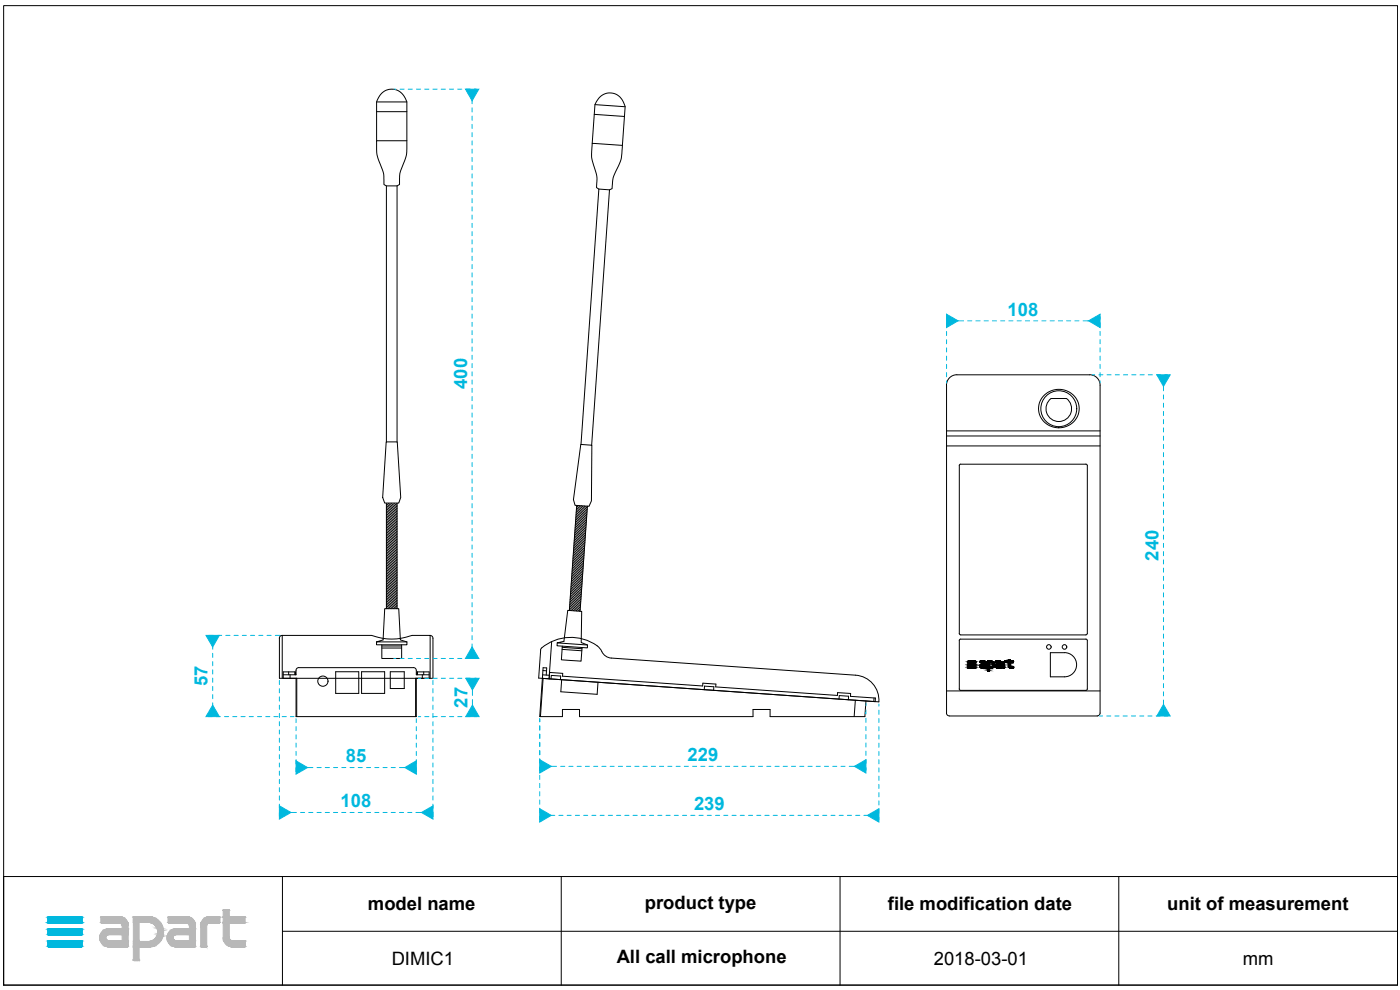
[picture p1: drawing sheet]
<svg xmlns="http://www.w3.org/2000/svg" width="420mm" height="297mm" viewBox="0 0 420 297" stroke-linecap="round" stroke-linejoin="round" font-family="sans-serif">
<defs><g id="words">
<g font-size="5.5" fill="#00b8de">
<text x="302.4" y="94.7">108</text>
<text x="140.2" y="116.7" transform="rotate(-90 140.2 116.7)">400</text>
<text x="347.7" y="168.2" transform="rotate(-90 347.7 168.2)">240</text>
<text x="62.3" y="205.9" transform="rotate(-90 62.3 205.9)">57</text>
<text x="140.3" y="212.3" transform="rotate(-90 140.3 212.3)">27</text>
<text x="103.8" y="228.7">85</text>
<text x="206.3" y="228.4">229</text>
<text x="102.2" y="242.2">108</text>
<text x="208.3" y="243.1">239</text>
</g>
<g font-size="5.5">
<text x="110.4" y="273.2">model name</text>
<text x="193.5" y="272.6">product type</text>
<text x="266.5" y="273.2">file modification date</text>
<text x="350.3" y="273.2">unit of measurement</text>
<text x="117.6" y="289.5">DIMIC1</text>
<text x="185.1" y="288.9">All call microphone</text>
<text x="280.2" y="289.5">2018-03-01</text>
<text x="373" y="289.5">mm</text>
</g>
</g></defs>
<!-- layer: draw -->
<g fill="none" stroke="#000" stroke-width=".3">
<path d="M113 33.5h9.1M113 30.6h9.1M178.3 34.3l9.1 .6M178.6 31.4l9 .6M113 42.2v-11.6a4.6 4.6 0 0 1 4.6-3.8 4.6 4.6 0 0 1 4.5 3.8v11.6a13.9 13.9 0 0 1-1 6.8l-1.1 3.2-.1 3.2-.7 .4v76.8M116 55.8h3.2M122.1 42.2l-9.1 .1a14 14 0 0 0 1.1 6.9l1 2.9 .1 2.1a1.14 1.14 0 0 0 .8 1.6v76.8M177.7 43l.9-11.6a4.6 4.6 0 0 1 4.8-3.5 4.6 4.6 0 0 1 4.2 4.1l-.8 11.6a14 14 0 0 1-1.5 6.8l-1.3 3-.3 3.2-.8 .4-5.3 76.6M179.7 56.7l3.2 .3M186.8 43.6l-9.1-.5a13.8 13.8 0 0 0 .6 7l.4 1.3a13.7 13.7 0 0 1 .4 4.9l.6 .4v.4l-5.3 76.3M313.1 118.9a6.1 6.1 0 0 1 7.4-1.5 6.1 6.1 0 0 1 3.1 6.9 6.1 6.1 0 0 1-7.2 3.9 6.1 6.1 0 0 1-4.6-6.8l.4-1.1zM315.5 119.6a3.8 3.8 0 0 0-.6 5.6 3.8 3.8 0 0 0 5.7 0 3.8 3.8 0 0 0-.5-5.6"/>
<path d="M315.5 119.6h4.6M115.9 132.6h3.3l1.1 16.6-.6 1.7h-4.2l-.7-1.7zM174.3 133.4l3.3 .2-.1 16.7-.7 1.6-4.2-.3-.5-1.7zM284.1 133.8h46.1M284.1 130.8h46.1M284.1 129.3h46.1M287.9 139.5l.4-.2h37.6l.4 .2v50.5l-.2 .4-37.8 .1-.4-.2zM116 151.1v31.5M116 159.6l3.2 1.9M116 159.1l3.2 1.9M116 158.6l3.2 1.9M116 158.1l3.2 1.9"/>
<path d="M116 157.6l3.2 1.9M116 157.1l3.2 1.9M116 156.7l3.2 1.8M116 156.2l3.2 1.8M116 155.7l3.2 1.8M116 155.2l3.2 1.8M116 154.7l3.2 1.8M116 154.2l3.2 1.8M116 153.7l3.2 1.9M116 153.2l3.2 1.9M116 152.7l3.2 1.9M116 152.2l3.2 1.9"/>
<path d="M116 151.7l3.2 1.9M116 151.2l3.2 1.9M116.5 151.1l2.7 1.5M117.3 151.1l1.9 1M118.2 151.1l1 .5M119.1 151.1h.1M119.2 151.1v31.5l-3.2-1.8M172.5 159.7l3.1 2.1M172.5 159.2l3.1 2.1M172.6 158.7l3.1 2.1M172.6 158.2l3.1 2.1M172.6 157.7l3.1 2.1"/>
<path d="M172.7 157.2l3.1 2.1M172.7 156.8l3.1 2M172.8 156.3l3 2M172.8 155.8l3.1 2M172.8 155.3l3.1 2.1M172.9 154.8l3 2.1M172.9 154.3l3.1 2.1M172.9 153.8l3.1 2.1M173 153.3l3 2.1M173 152.8l3.1 2.1M173 152.3l3.1 2.1M173.1 151.7l-2.2 31.5"/>
<path d="M173.1 151.8l3 2.1M173.6 151.7l2.6 1.7M174.5 151.8l1.7 1.1M175.3 151.8l.9 .6M176.2 151.9l.1 .1M176.3 151.9l-2.2 31.5-3.1-2.1M116 179.8l3.2 1.9M116 179.3l3.2 1.9M116 178.8l3.2 1.9M116 178.3l3.2 1.9M116 177.8l3.2 1.9M116 177.4l3.2 1.8"/>
<path d="M116 176.9l3.2 1.8M116 176.4l3.2 1.8M116 175.9l3.2 1.8M116 175.4l3.2 1.8M116 174.9l3.2 1.8M116 174.4l3.2 1.9M116 173.9l3.2 1.9M116 173.4l3.2 1.9M116 172.9l3.2 1.9M116 172.4l3.2 1.9M116 171.9l3.2 1.9M116 171.5l3.2 1.8"/>
<path d="M116 170.9l3.2 1.9M116 170.5l3.2 1.8M116 170l3.2 1.8M116 169.5l3.2 1.8M116 169l3.2 1.8M116 168.5l3.2 1.8M116 168l3.2 1.8M116 167.5l3.2 1.9M116 167l3.2 1.9M116 166.5l3.2 1.9M116 166l3.2 1.9M116 165.5l3.2 1.9"/>
<path d="M116 165l3.2 1.9M116 164.5l3.2 1.9M116 164l3.2 1.9M116 163.6l3.2 1.8M116 163.1l3.2 1.8M116 162.6l3.2 1.8M116 162.1l3.2 1.8M116 161.6l3.2 1.8M116 161.1l3.2 1.8M116 160.6l3.2 1.9M116 160.1l3.2 1.9M171.1 179.9l3.1 2"/>
<path d="M171.1 179.4l3.1 2M171.2 178.9l3.1 2.1M171.2 178.4l3.1 2.1M171.3 177.9l3 2.1M171.3 177.4l3.1 2.1M171.3 176.9l3.1 2.1M171.4 176.4l3 2.1M171.4 175.9l3 2.1M171.4 175.4l3.1 2.1M171.4 174.9l3.1 2.1M171.5 174.5l3.1 2M171.5 174l3.1 2"/>
<path d="M171.5 173.5l3.1 2M171.6 173l3.1 2M171.6 172.5l3.1 2.1M171.7 172l3 2.1M171.7 171.5l3.1 2.1M171.7 171l3.1 2.1M171.8 170.5l3 2.1M171.8 170l3.1 2.1M171.8 169.5l3.1 2.1M171.9 169l3 2.1M171.9 168.6l3.1 2M171.9 168.1l3.1 2"/>
<path d="M172 167.6l3 2.1M172 167.1l3.1 2.1M172 166.6l3.1 2.1M172.1 166.1l3 2.1M172.1 165.6l3.1 2.1M172.1 165.1l3.1 2.1M172.2 164.6l3.1 2.1M172.2 164.1l3.1 2.1M172.2 163.6l3.1 2.1M172.3 163.2l3.1 2M172.3 162.7l3.1 2M172.4 162.2l3 2"/>
<path d="M172.4 161.7l3.1 2M172.4 161.2l3.1 2.1M172.4 160.7l3.1 2.1M172.5 160.2l3 2.1M83.9 191.5v12h46v-12M84.7 190.6a.86 .86 0 0 0-.9 .9M84.7 190.6h26.8a17.4 17.4 0 0 0 12.2 0h5.4v12.9M84.7 190.6v12.9M113 192.6v.9h9.1v-.9l-1.9-.6-.5-9.4h-4.2l-.5 9.4-2 .6h9.1M114.6 193.5v4.1h5.9v-4.1M114.6 193.8h5.9M114.6 194.4h5.9"/>
<path d="M116 182.3l.6 .3M116 181.8l1.4 .8M116 181.3l2.3 1.3M116 180.3l3.2 1.9M129.1 190.6a.86 .86 0 0 1 .8 .9M162.2 195l.1-.2a13.1 13.1 0 0 1 17.8-.1 4 4 0 0 0 3.4 2.7l73.3 5.2a7.5 7.5 0 0 1 7 8M162.3 195.1l-.6 8.4 102.1 7.1M165.6 192.6l-.8 11.1M167.2 192.9v.9l9.1 .6v-.9l-1.9-.7 .2-9.4-4.2-.3-1.2 9.3-2 .5 9.1 .6M168.7 194.8l5.9 .5M168.7 194.2l6 .4M168.8 193.9l-.3 4.1 1.2 .1 4.7 .3 .3-4.1"/>
<path d="M170.9 182.8l.6 .4M170.9 182.3l1.4 1M171 181.8l2.2 1.5M171 180.8l3.1 2.1M171.1 180.4l3.1 2M287.9 192.2l.4-.4 37.6-.1 .4 .5M287.9 192.2v14.5l.2 .4h37.8l.4-.4v-14.5M290.5 199.2h1.9a.27 .27 0 0 1 .5 .2 .27 .27 0 0 1-.5 .2h-1.9zM290.5 198.4h1.9a.27 .27 0 0 1 .5 .2 .27 .27 0 0 1-.5 .2h-1.9zM294.1 198.4h1.1a.76 .76 0 0 1 .9 1l-.1 1a1.54 1.54 0 0 1-1.9-.5l.1-.4 .3-.3h1.1l-.1-.4h-1.3zM294.5 199.7l1.1-.1v.4h-1zM296.4 198.4h.1a1.32 1.32 0 0 1 1.5 .2 1.32 1.32 0 0 1 .3 1.5l-.6 .3-.9 .1v.9h-.4z"/>
<path d="M296.8 198.8h.1a.79 .79 0 0 1 1.2 .7 .79 .79 0 0 1-1.2 .6zM298.8 198.4a1.35 1.35 0 0 1 1.9 .7v1.3a1.62 1.62 0 0 1-1.9-.5l.3-.7h1.2l-.1-.4h-1.4zM299.2 199.7l1.1-.1v.4h-.7a.27 .27 0 0 1-.3 0 .27 .27 0 0 1-.1-.3zM301.3 198.5l1.1-.1v.3l-.9 .2v1.5h-.4v-1.5zM302.7 197.9h.4v.5h1.1v.4h-1.1v.9a.66 .66 0 0 0 1 .3l.1 .4h-.7a.93 .93 0 0 1-.8-1.3zM315.2 195.8h4.3a3.6 3.6 0 0 1 3.6 3.6 3.6 3.6 0 0 1-3.6 3.7h-4.3zM86.6 201.6v.9M87.1 202.5v1M88.6 202.5v-.9v.9M88.6 201.6h-3.6v1.9M88.9 203.5v11.5h36v-11.5M89.1 203.5v11.5"/>
<path d="M89.7 200.3a.86 .86 0 0 0-.9 .9l.1 1.3h-3.9M89.7 200.3h34.4a.86 .86 0 0 1 .8 .9v1.3h3.9M100.7 201.5h7v6.5h-7zM108.5 201.5h6.9v6.5h-6.9zM117.1 201.5h4.2v5.1h-4.2zM124.7 203.5v11.5M125.2 202.5v-.9v.9M125.2 201.6h3.6v1.9M126.7 202.5v1M127.2 201.6v.9M162.8 202.5l2.1 .1M163 201.2l1 .1"/>
<path d="M163 203.5l-.8 11.5M163.9 202.5l.2-2.1-1.1-.1-1 14.7h6.8v-2.1h5.1v2.1h52.1v-2.1h5.1v2.1h28.5l.3-4.7M164.8 203.7l.2-1.9 3.9 .2-.1 .9 42.1 2.9v-.8l4 .3-.1 .8 36.5 2.6 .1-.9 3.9 .3-.1 .8 7.5 .5v1.1M165.4 203.7l.1-1.1 2.8 .2-.1 1.1M168.6 203.9l-.3 3.7 10.9 .7 .3-3.6M211.4 206.9v-1l2.8 .2v1M251.8 209.8l.1-1.1 2.8 .2-.1 1.1M256.7 210.1l-.4 4.9M262.3 209.4l-.1 1.1M284 213.9a.86 .86 0 0 0 .9 .9h44.4a.9 .9 0 0 0 .9-.9M284.1 214l-.1-98.4a3.1 3.1 0 0 1 3.2-3.2l39.8 .1a3.1 3.1 0 0 1 3.2 3.1v98.4M284.1 207.3h46.1"/>
<path d="M290.5 200h1.9a.27 .27 0 0 1 .5 .2 .29 .29 0 0 1-.5 .3h-1.9z"/>
<circle cx="317.8" cy="122.6" r="5.4"/>
<circle cx="314.8" cy="194.1" r=".69"/>
<circle cx="319.5" cy="194.1" r=".69"/>
<circle cx="96.9" cy="204.4" r="1.53"/>
</g>
<g fill="#000" stroke="#000" stroke-width=".3">
<path d="M294.3 199.4h1.8zM296.5 198.4h1zM296.6 198.4h.9zM297.2 198.4h.2zM298.8 198.8h1.9zM301.8 198.8h.6zM301.9 198.8h.5zM297.5 200.1h.8z"/>
<path d="M290.5 198.4h2.3zM290.5 198.4h2.3z"/>
<path d="M290.5 199.2h2.3zM290.5 199.2h2.3z"/>
<path d="M290.5 198.4l2.4 .1zM290.5 198.4l2.4 .1z"/>
<path d="M290.5 198.8h2.3zM290.5 198.8h2.3z"/>
<path d="M290.5 199.2l2.4 .1zM290.5 199.2l2.4 .1z"/>
<path d="M290.5 199.6h2.3zM290.5 199.6h2.3z"/>
<path d="M290.4 198.5h2.5zM290.4 198.5h2.5z"/>
<path d="M290.4 198.5l2.5 .1zM290.4 198.5l2.5 .1z"/>
<path d="M290.4 198.6l2.5 .1zM290.4 198.6l2.5 .1z"/>
<path d="M290.4 198.7h2.5zM290.4 198.7h2.5z"/>
<path d="M290.4 198.7h2.5zM290.4 198.7l2.4 .1z"/>
<path d="M290.4 199.3h2.5zM290.4 199.3h2.5z"/>
<path d="M290.4 199.3l2.5 .1zM290.4 199.3l2.5 .1z"/>
<path d="M290.4 199.4l2.5 .1zM290.4 199.4l2.5 .1z"/>
<path d="M290.4 199.5l2.5 .1zM290.4 199.5l2.5 .1z"/>
<path d="M290.4 199.6h2.5zM290.4 199.6h2.4z"/>
<path d="M294.1 199.7h.4zM294.1 199.7h.4z"/>
<path d="M294.1 199.9h.4zM294.1 199.9h.4z"/>
<path d="M294.2 198.4h1.4zM294.2 198.4h1.4z"/>
<path d="M294.2 198.4h1.2zM294.2 198.4h1.2z"/>
<path d="M294.2 198.4h1.2zM294.2 198.4h1.2z"/>
<path d="M294.2 198.8h1.8zM294.2 198.8h1.8z"/>
<path d="M294.1 199.8l.4 .1zM294.1 199.8l.4 .1z"/>
<path d="M294.1 199.7h.4zM294.1 199.7l.4 .1z"/>
<path d="M294.1 199.9l.4 .1zM294.1 199.9l.4 .1z"/>
<path d="M294.1 199.7h.4zM294.1 199.7h.4z"/>
<path d="M294.1 200h.5zM294.1 200h.5z"/>
<path d="M294.1 199.6h.5zM294.1 199.6l.4 .1z"/>
<path d="M294.1 199.6h.6zM294.1 199.6h.5z"/>
<path d="M294.2 198.4h1.4zM294.2 198.4h1.4z"/>
<path d="M294.2 198.4h1.4zM294.2 198.4h1.4z"/>
<path d="M294.1 198.4h1.5zM294.1 198.4h1.5z"/>
<path d="M294.1 198.4h1.6zM294.1 198.4h1.6z"/>
<path d="M294.1 198.4l1.7 .1zM294.1 198.4l1.7 .1z"/>
<path d="M294.1 198.5h1.7zM294.1 198.5h1.7z"/>
<path d="M294.1 198.5l1.8 .1zM294.1 198.5l1.8 .1z"/>
<path d="M294.1 198.6h1.8zM294.1 198.6h1.8z"/>
<path d="M294.1 198.6l1.9 .1zM294.1 198.6l1.9 .1z"/>
<path d="M294.1 198.7l1.9 .1zM294.1 198.7l1.9 .1z"/>
<path d="M294.1 198.8h1.9zM294.1 198.8h1.9z"/>
<path d="M294.1 198.8h1.9zM294.1 198.8h1.9z"/>
<path d="M294.2 198.8h1.8zM294.2 198.8h1.8z"/>
<path d="M295.4 198.8h.6zM295.4 198.8h.6z"/>
<path d="M295.5 198.8h.5zM295.5 198.8h.5z"/>
<path d="M295.5 198.8l.5 .1zM295.5 198.8l.5 .1z"/>
<path d="M295.6 198.9h.4zM295.6 198.9h.4z"/>
<path d="M295.6 198.9l.5 .1zM295.6 198.9l.5 .1z"/>
<path d="M295.6 199h.5zM295.6 199h.5zM295.6 199h.5zM295.6 199h.5z"/>
<path d="M295.6 199h.5zM295.6 199h.5z"/>
<path d="M295.6 199h.5zM295.6 199h.5z"/>
<path d="M295.6 199l.5 .1zM295.6 199l.5 .1z"/>
<path d="M295.6 199.1h.5zM295.6 199.1h.5zM295.6 199.1h.5zM295.6 199.1h.5zM295.6 199.1h.5zM295.6 199.1h.5zM295.6 199.1h.5zM295.6 199.1h.5z"/>
<path d="M295.6 199.1l.5 .1zM295.6 199.1l.5 .1z"/>
<path d="M295.6 199.2h.5zM295.6 199.2h.5z"/>
<path d="M295.6 199.2h.5zM295.6 199.2h.5z"/>
<path d="M294.7 199.2h1.4zM294.7 199.2h1.4z"/>
<path d="M294.7 199.2h1.4zM294.5 199.2h1.6z"/>
<path d="M294.5 199.2h1.6zM294.5 199.2h1.6z"/>
<path d="M294.5 199.2l1.6 .1zM294.4 199.3h1.7z"/>
<path d="M294.4 199.3l1.7 .1zM294.3 199.4h1.8zM294.3 199.4h1.8z"/>
<path d="M294.3 199.4l1.8 .1zM294.3 199.4l1.8 .1z"/>
<path d="M294.2 199.5l1.9 .1zM294.2 199.5l1.9 .1z"/>
<path d="M294.1 199.6h2zM294.1 199.6h2z"/>
<path d="M295.6 199.6l.5 .1zM295.6 199.6l.5 .1z"/>
<path d="M295.6 199.7h.5zM295.6 199.7h.5z"/>
<path d="M295.6 199.7l.5 .1zM295.6 199.7l.5 .1z"/>
<path d="M295.6 199.8l.5 .1zM295.6 199.8l.5 .1z"/>
<path d="M295.6 199.9l.5 .1zM295.6 199.9l.5 .1zM295.6 200h.5zM295.6 200h.5z"/>
<path d="M295.6 200h.5zM295.6 200h.5z"/>
<path d="M296.4 198.4h1.3zM296.4 198.4h1.3z"/>
<path d="M296.4 198.8h.4zM296.4 198.8h.4z"/>
<path d="M296.4 198.8h.4zM296.4 198.8h.4z"/>
<path d="M296.4 198.8l.4 .1zM296.4 198.8l.4 .1z"/>
<path d="M296.4 198.9h.4zM296.4 198.9h.4z"/>
<path d="M296.4 198.9l.4 .2zM296.4 198.9l.4 .2z"/>
<path d="M296.4 199.1l.4 .1v-.1zM296.4 199.1l.4 .1h-.4z"/>
<path d="M296.4 199.2l.4 .2v-.2zM296.4 199.2l.4 .2h-.4z"/>
<path d="M296.4 199.4l.4 .3v-.3zM296.4 199.4l.4 .3h-.4z"/>
<path d="M296.4 199.7l.4 .1zM296.4 199.7l.4 .1z"/>
<path d="M296.4 199.8l.4 .1zM296.4 199.8l.4 .1z"/>
<path d="M296.4 199.9l.4 .1zM296.4 199.9l.4 .1z"/>
<path d="M297.2 198.4h.2zM297.1 198.4h.3z"/>
<path d="M297.1 198.4h.3zM296.8 198.4h.6z"/>
<path d="M296.8 198.4h.7zM296.6 198.4h.9zM296.5 198.4h1z"/>
<path d="M296.5 198.4h1zM296.5 198.4h1zM296.5 198.4h1z"/>
<path d="M296.5 198.4h1zM296.4 198.4h1.1z"/>
<path d="M296.4 198.4h1.1zM296.4 198.4h1.1z"/>
<path d="M296.4 198.4h1.2zM296.4 198.4h1.2z"/>
<path d="M296.4 198.4h1.3zM296.4 198.4h1.3z"/>
<path d="M296.4 198.4h1.3zM296.4 198.4h1.3z"/>
<path d="M296.4 198.4h1.4zM296.4 198.4h1.4zM296.4 198.4h1.4zM296.4 198.4h1.4z"/>
<path d="M296.4 198.4l1.5 .1zM296.4 198.4l1.5 .1zM296.4 198.5h1.5zM296.4 198.5h1.5z"/>
<path d="M296.4 198.5l1.7 .1zM296.4 198.5l1.7 .1zM296.4 198.6h1.7zM296.4 198.6h1.7z"/>
<path d="M296.4 198.6l1.8 .1zM296.4 198.6l1.8 .1z"/>
<path d="M296.4 198.7h1.8zM296.4 198.7h1.8z"/>
<path d="M296.4 198.7l1.9 .1zM296.4 198.7l1.9 .1z"/>
<path d="M297.4 198.8h.9zM297.4 198.8h.9z"/>
<path d="M297.6 198.8h.7zM297.6 198.8h.7z"/>
<path d="M297.7 198.8l.7 .1zM297.7 198.8l.7 .1z"/>
<path d="M297.8 198.9h.6zM297.8 198.9h.6z"/>
<path d="M297.9 199.9h.5zM297.8 200h.5z"/>
<path d="M297.9 198.9l.5 .1zM297.9 198.9l.5 .1z"/>
<path d="M297.9 199.9h.5zM297.9 199.9h.5z"/>
<path d="M298 199l.4 .1zM298 199l.4 .1z"/>
<path d="M298 199.1l.5 .1zM298 199.1l.5 .1z"/>
<path d="M298 199.7l.4 .1zM298 199.7l.4 .1z"/>
<path d="M298 199.8h.4zM298 199.8l.4 .1z"/>
<path d="M298 199.2l.5 .1zM298 199.2l.5 .1z"/>
<path d="M298.1 199.3l.4 .1zM298.1 199.3l.4 .1z"/>
<path d="M298.1 199.4l.4 .1zM298.1 199.4l.4 .1z"/>
<path d="M298.1 199.6h.4zM298.1 199.6h.4z"/>
<path d="M298.1 199.6h.4zM298.1 199.6l.3 .1z"/>
<path d="M298.1 199.5h.4zM298.1 199.5l.4 .1z"/>
<path d="M298.7 199.8h.5zM298.7 199.8h.5z"/>
<path d="M298.9 198.4h1.2zM298.9 198.4h1.2z"/>
<path d="M298.9 198.8h1.8zM298.9 198.8h1.8z"/>
<path d="M298.7 199.8h.5zM298.7 199.8h.5z"/>
<path d="M298.7 199.8l.5 .1zM298.7 199.8l.5 .1z"/>
<path d="M298.8 199.9h.4zM298.8 199.9h.4z"/>
<path d="M298.8 199.9l.4 .1zM298.8 199.9l.4 .1z"/>
<path d="M298.8 199.7h.4zM298.8 199.7l.4 .1z"/>
<path d="M298.8 200h.5zM298.8 200h.5z"/>
<path d="M298.8 199.6h.5zM298.8 199.6h.5z"/>
<path d="M298.8 199.6h.5zM298.8 199.6l.4 .1z"/>
<path d="M298.8 199.6h.5zM298.8 199.6h.6z"/>
<path d="M298.8 199.6h.5zM298.8 199.6h.5z"/>
<path d="M299.4 199.2h1.3zM299.4 199.2h1.3z"/>
<path d="M298.9 198.4h1.3zM298.8 198.4h1.4zM298.8 198.4h1.4zM298.8 198.4h1.4z"/>
<path d="M298.8 198.4h1.5zM298.8 198.4h1.5z"/>
<path d="M298.8 198.4h1.5zM298.8 198.4h1.5z"/>
<path d="M300.3 199.6h.4zM300.3 199.6h.4z"/>
<path d="M298.8 198.4h1.6zM298.8 198.4h1.6z"/>
<path d="M298.8 198.4l1.6 .1zM298.8 198.4l1.6 .1z"/>
<path d="M298.8 198.5h1.7zM298.8 198.5h1.7z"/>
<path d="M298.8 198.5h1.7zM298.8 198.5h1.7z"/>
<path d="M298.8 198.5l1.8 .1zM298.8 198.5l1.8 .1z"/>
<path d="M298.8 198.6l1.8 .1zM298.8 198.6l1.8 .1z"/>
<path d="M298.8 198.7h1.8zM298.8 198.7h1.8zM298.8 198.7h1.8zM298.8 198.7h1.8z"/>
<path d="M298.8 198.7l1.9 .1zM298.8 198.7l1.9 .1z"/>
<path d="M298.8 198.8h1.9zM298.8 198.8h1.9z"/>
<path d="M298.8 198.8h1.9zM298.8 198.8h1.9zM298.8 198.8h1.9z"/>
<path d="M300.1 198.8h.6zM300.1 198.8h.6z"/>
<path d="M300.1 198.8h.6zM300.1 198.8h.6z"/>
<path d="M300.2 198.8h.5zM300.2 198.8h.5z"/>
<path d="M300.2 198.8l.5 .1zM300.2 198.8l.5 .1z"/>
<path d="M300.3 198.9h.4zM300.3 198.9h.4z"/>
<path d="M300.3 198.9l.4 .1zM300.3 198.9l.4 .1z"/>
<path d="M300.3 199l.4 .1zM300.3 199l.4 .1z"/>
<path d="M300.3 199.1h.4zM300.3 199.1h.4z"/>
<path d="M300.3 199.1h.4zM300.3 199.1h.4z"/>
<path d="M300.3 199.1l.4 .1zM300.3 199.1l.4 .1z"/>
<path d="M300.3 199.2h.4zM300.3 199.2h.4z"/>
<path d="M299.4 199.2h1.3zM299.3 199.2h1.4z"/>
<path d="M299.3 199.2h1.4zM299.2 199.2h1.5z"/>
<path d="M299.2 199.2h1.5zM299.1 199.2h1.6zM299.1 199.2h1.6zM299.1 199.2h1.6z"/>
<path d="M299.1 199.2l1.6 .1zM299 199.3h1.7z"/>
<path d="M299 199.3l1.7 .1zM298.9 199.4h1.8z"/>
<path d="M298.9 199.4l1.8 .1zM298.9 199.4l1.8 .1zM298.8 199.5h1.9zM298.8 199.5h1.9z"/>
<path d="M298.8 199.5l1.9 .1zM298.8 199.5l1.9 .1z"/>
<path d="M300.3 199.6h.4zM300.3 199.6h.4z"/>
<path d="M300.3 199.6l.4 .1zM300.3 199.6l.4 .1z"/>
<path d="M300.3 199.7l.4 .2v-.2zM300.3 199.7l.4 .2h-.4z"/>
<path d="M300.3 199.9l.4 .1zM300.3 199.9l.4 .1z"/>
<path d="M301.1 198.9h.4zM301.1 198.9h.4z"/>
<path d="M301.1 198.9l.4 .1zM301.1 198.9l.4 .1z"/>
<path d="M301.1 199h.4zM301.1 199h.4z"/>
<path d="M301.1 199h.4zM301.1 199h.4z"/>
<path d="M301.1 199l.4 .1zM301.1 199l.4 .1z"/>
<path d="M301.1 199.1h.4zM301.1 199.1h.4z"/>
<path d="M301.1 199.1l.4 .1zM301.1 199.1l.4 .1z"/>
<path d="M301.1 199.2h.4zM301.1 199.2h.4z"/>
<path d="M301.1 199.2l.4 .1zM301.1 199.2l.4 .1z"/>
<path d="M301.1 199.3l.4 .2v-.2zM301.1 199.3l.4 .2h-.4z"/>
<path d="M301.1 199.5h.4zM301.1 199.5h.4z"/>
<path d="M301.1 199.5l.4 .3v-.3zM301.1 199.5l.4 .3h-.4z"/>
<path d="M301.1 199.8h.4zM301.1 199.8h.4z"/>
<path d="M301.1 199.8l.4 .2v-.2zM301.1 199.8l.4 .2h-.4z"/>
<path d="M301.1 198.9h.4zM301.1 198.9h.4z"/>
<path d="M301.1 198.8h.4zM301.1 198.8l.4 .1z"/>
<path d="M301.1 198.8h.5zM301.1 198.8h.4z"/>
<path d="M301.1 198.8h.6zM301.1 198.8h.7z"/>
<path d="M301.1 198.8h.6zM301.1 198.8h.5z"/>
<path d="M301.8 198.8h.6zM301.8 198.8h.6zM301.8 198.8h.6zM301.8 198.8h.6z"/>
<path d="M301.7 198.4h.7zM301.6 198.4h.8zM301.6 198.4h.8zM301.6 198.4h.8z"/>
<path d="M301.8 198.8h.6zM301.8 198.8h.6zM301.8 198.8h.6z"/>
<path d="M301.9 198.8h.5zM301.9 198.8h.5zM301.9 198.8h.5z"/>
<path d="M302 198.8h.4zM302 198.8h.4z"/>
<path d="M302 198.8h.4zM302 198.8h.4z"/>
<path d="M301.6 198.4h.8zM301.5 198.4h.9z"/>
<path d="M301.5 198.4h.9zM301.5 198.4h.9z"/>
<path d="M301.5 198.4h.9zM301.4 198.4h1z"/>
<path d="M301.4 198.4h1zM301.4 198.4h1z"/>
<path d="M301.4 198.4l1 .1zM301.4 198.5h1z"/>
<path d="M301.4 198.5h1zM301.3 198.5h1.1z"/>
<path d="M301.3 198.5l1.1 .1zM301.3 198.5l1.1 .1z"/>
<path d="M301.2 198.6l1.2 .1zM301.2 198.6l1.2 .1zM301.2 198.7h1.2zM301.2 198.7h1.2z"/>
<path d="M301.2 198.7h1.2zM301.1 198.7h1.3z"/>
<path d="M301.1 198.7h1.3zM301.1 198.7h1.3zM301.1 198.7h1.3zM301.1 198.7h1.3z"/>
<path d="M301.1 198.7h1.3zM301.1 198.7l1.3 .1z"/>
<path d="M302.7 198.4h.4zM302.7 198.4h.4z"/>
<path d="M302.7 198.4h1.4zM302.7 198.4h1.4z"/>
<path d="M302.7 198.4h1.5zM302.7 198.4h1.5z"/>
<path d="M302.7 197.9h.3zM302.7 197.9h.3zM302.7 197.9h.3zM302.7 197.9h.3zM302.7 197.9h.3zM302.7 197.9h.3z"/>
<path d="M302.7 197.9h.4zM302.7 197.9h.4zM302.7 197.9h.4zM302.7 197.9h.4z"/>
<path d="M302.7 197.9h.4zM302.7 197.9h.4z"/>
<path d="M302.7 197.9h.4zM302.7 197.9h.4zM302.7 197.9h.4zM302.7 197.9h.4zM302.7 197.9h.4zM302.7 197.9h.4zM302.7 197.9h.4zM302.7 197.9h.4z"/>
<path d="M302.7 197.9l.4 .1zM302.7 197.9l.4 .1z"/>
<path d="M302.7 198h.4zM302.7 198h.4z"/>
<path d="M302.7 198l.4 .1zM302.7 198l.4 .1z"/>
<path d="M302.7 198.1l.4 .2v-.2zM302.7 198.1l.4 .2h-.4z"/>
<path d="M302.7 198.3h.4zM302.7 198.3h.4z"/>
<path d="M302.7 198.3l.4 .1zM302.7 198.3l.4 .1z"/>
<path d="M302.7 198.4h.4zM302.7 198.4h.4z"/>
<path d="M302.7 198.8h.4zM302.7 198.8h.4z"/>
<path d="M302.7 198.8l.4 .1zM302.7 198.8l.4 .1z"/>
<path d="M302.7 198.9l.4 .1zM302.7 198.9l.4 .1z"/>
<path d="M302.7 199l.4 .1zM302.7 199l.4 .1z"/>
<path d="M302.7 199.1l.4 .2v-.2zM302.7 199.1l.4 .2h-.4z"/>
<path d="M302.7 199.3h.4zM302.7 199.3h.4z"/>
<path d="M302.7 199.3l.4 .3v-.3zM302.7 199.3l.4 .3h-.4zM302.7 199.6h.4zM302.7 199.6h.4z"/>
<path d="M302.7 199.6l.4 .1zM302.7 199.6l.4 .1z"/>
<path d="M302.7 199.7h.4zM302.7 199.7h.4z"/>
<path d="M302.7 199.7l.4 .1zM302.7 199.7l.4 .1z"/>
<path d="M302.7 199.8h.4zM302.7 199.8h.4z"/>
<path d="M302.7 199.8h.4zM302.7 199.8h.4z"/>
<path d="M302.7 199.8h.4zM302.7 199.8h.4z"/>
<path d="M302.7 199.8l.4 .1zM302.7 199.8l.4 .1z"/>
<path d="M302.7 199.9h.4zM302.7 199.9h.4z"/>
<path d="M302.7 199.9l.4 .1zM302.7 199.9l.4 .1z"/>
<path d="M302.7 200h.5zM302.7 200h.5z"/>
<path d="M302.7 198.8h1.4zM302.7 198.8h1.4zM302.7 198.8h1.4zM302.7 198.8h1.4z"/>
<path d="M302.7 198.4h1.4zM302.7 198.4h1.4zM302.7 198.4h1.4zM302.7 198.4h1.4z"/>
<path d="M302.7 198.4h1.5zM302.7 198.4h1.5z"/>
<path d="M302.7 198.8h1.4zM302.7 198.8h1.5z"/>
<path d="M302.7 198.4h1.5zM302.7 198.4h1.5z"/>
<path d="M302.7 198.4h1.5zM302.7 198.4h1.5z"/>
<path d="M302.7 198.4l1.5 .1zM302.7 198.4l1.5 .1z"/>
<path d="M302.7 198.5l1.5 .1zM302.7 198.5l1.5 .1z"/>
<path d="M302.7 198.6l1.5 .1zM302.7 198.6l1.5 .1z"/>
<path d="M302.7 198.7l1.5 .1zM302.7 198.7l1.5 .1z"/>
<path d="M302.7 198.8h1.5zM302.7 198.8h1.5z"/>
<path d="M290.5 200h2.3zM290.5 200h2.3z"/>
<path d="M290.5 200l2.4 .1zM290.5 200l2.4 .1z"/>
<path d="M290.5 200.4h2.3zM290.5 200.4l2.3 .1z"/>
<path d="M290.4 200.1l2.5 .1zM290.4 200.1l2.5 .1z"/>
<path d="M290.4 200.2h2.5zM290.4 200.2h2.5z"/>
<path d="M290.4 200.2l2.5 .1zM290.4 200.2l2.5 .1z"/>
<path d="M290.4 200.3l2.5 .1zM290.4 200.3l2.5 .1z"/>
<path d="M290.4 200.4h2.5zM290.4 200.4h2.4z"/>
<path d="M294.1 200h2zM294.1 200h2z"/>
<path d="M294.7 200.4h1.3zM294.7 200.4h1.3z"/>
<path d="M294.1 200h.6zM294.1 200h.6z"/>
<path d="M294.7 200.4h1.3zM294.7 200.4h1.3z"/>
<path d="M294.7 200.4h1.3zM294.7 200.4h1.3z"/>
<path d="M294.1 200l2 .2zM294.1 200l2 .2z"/>
<path d="M294.2 200.2h1.9zM294.2 200.2h1.9z"/>
<path d="M294.2 200.2l1.9 .1zM294.2 200.2l1.9 .1z"/>
<path d="M294.3 200.3h1.8zM294.3 200.3h1.8z"/>
<path d="M294.3 200.3l1.8 .1zM294.3 200.3l1.8 .1z"/>
<path d="M294.4 200.4h1.7zM294.4 200.4h1.7z"/>
<path d="M294.4 200.4h1.7zM294.4 200.4h1.7zM294.5 200.4h1.6zM294.5 200.4h1.6z"/>
<path d="M294.5 200.4h1.6zM294.5 200.4h1.6z"/>
<path d="M294.5 200.4h1.6zM294.5 200.4h1.6z"/>
<path d="M294.5 200.4h1.6zM294.5 200.4h1.5zM294.7 200.4h1.3zM294.7 200.4h1.3z"/>
<path d="M296.4 201.4h.4zM296.4 201.4h.4z"/>
<path d="M296.4 201.4h.4zM296.4 201.4h.4z"/>
<path d="M296.4 200l.4 .1zM296.4 200l.4 .1z"/>
<path d="M296.4 200.1h.4zM296.4 200.1h.4z"/>
<path d="M296.4 200.5h.4zM296.4 200.5h.4zM296.4 200.5h.4zM296.4 200.5h.5z"/>
<path d="M296.4 200.5l.4 .1zM296.4 200.5l.4 .1zM296.4 200.6h.4zM296.4 200.6h.4z"/>
<path d="M296.4 200.6h.4zM296.4 200.6h.4z"/>
<path d="M296.4 200.6l.4 .3v-.3zM296.4 200.6l.4 .3h-.4z"/>
<path d="M296.4 200.9h.4zM296.4 200.9h.4z"/>
<path d="M296.4 200.9l.4 .2zM296.4 200.9l.4 .2z"/>
<path d="M296.4 201.1h.4zM296.4 201.1h.4z"/>
<path d="M296.4 201.1l.4 .1zM296.4 201.1l.4 .1z"/>
<path d="M296.4 201.2l.4 .1zM296.4 201.2l.4 .1z"/>
<path d="M296.4 201.3h.4zM296.4 201.3h.4zM296.4 201.3h.4zM296.4 201.3h.4z"/>
<path d="M296.4 201.3l.4 .1zM296.4 201.3l.4 .1z"/>
<path d="M296.4 201.4h.4zM296.4 201.4h.4zM296.4 201.4h.4zM296.4 201.4h.4zM296.4 201.4h.4zM296.4 201.4h.4z"/>
<path d="M296.4 201.4h.4zM296.4 201.4h.4zM296.4 201.4h.4zM296.4 201.4h.4z"/>
<path d="M296.4 200.5h.5zM296.4 200.5h.6z"/>
<path d="M296.4 200.5h.6zM296.4 200.5h.8z"/>
<path d="M296.4 200.5h.8zM296.4 200.5h1z"/>
<path d="M296.4 200.5h1zM296.4 200.5h1z"/>
<path d="M296.4 200.5h1zM296.4 200.5h1z"/>
<path d="M296.4 200.5h1zM296.4 200.5h1zM296.4 200.5h1zM296.4 200.5h1.1z"/>
<path d="M296.4 200.5h1.1zM296.4 200.5h1.2z"/>
<path d="M296.4 200.4h1.3zM296.4 200.4l1.2 .1z"/>
<path d="M296.4 200.4h1.5zM296.4 200.4h1.3z"/>
<path d="M296.4 200.3h1.6zM296.4 200.3l1.5 .1z"/>
<path d="M296.4 200.2h1.8zM296.4 200.2l1.6 .1z"/>
<path d="M296.4 200.1h1.8zM296.4 200.1l1.8 .1z"/>
<path d="M297.5 200.1h.8zM297.5 200.1h.8zM297.4 200.1h.9z"/>
<path d="M296.4 200.1h1.9zM296.4 200.1h1.8z"/>
<path d="M297.6 200.1h.7zM297.5 200.1h.8z"/>
<path d="M297.8 200h.5zM297.6 200.1h.7z"/>
<path d="M298.8 200h.6zM298.8 200h.6z"/>
<path d="M299.4 200.4h1.3zM299.4 200.4h1.3z"/>
<path d="M300.3 200h.4zM300.3 200h.4z"/>
<path d="M299.3 200.4h1.4zM299.3 200.4h1.4z"/>
<path d="M298.8 200h1.9zM298.8 200h1.9z"/>
<path d="M298.8 200l1.9 .1zM298.8 200l1.9 .1z"/>
<path d="M298.8 200.1l1.9 .1zM298.8 200.1l1.9 .1z"/>
<path d="M298.8 200.2h1.9zM298.8 200.2h1.9z"/>
<path d="M298.9 200.2l1.8 .1zM298.9 200.2l1.8 .1z"/>
<path d="M298.9 200.3h1.8zM298.9 200.3h1.8z"/>
<path d="M299 200.3l1.7 .1zM299 200.3l1.7 .1z"/>
<path d="M299 200.4h1.7zM299 200.4h1.7z"/>
<path d="M299.1 200.4h1.6zM299.1 200.4h1.6z"/>
<path d="M299.1 200.4h1.6zM299.1 200.4h1.6z"/>
<path d="M299.2 200.4h1.5zM299.2 200.4h1.5z"/>
<path d="M299.2 200.4h1.5zM299.2 200.4h1.5z"/>
<path d="M299.3 200.4h1.4zM299.3 200.4h1.4z"/>
<path d="M301.1 200.4h.4zM301.1 200.4h.4z"/>
<path d="M301.1 200.4h.4zM301.1 200.4h.4z"/>
<path d="M301.1 200.4h.3zM301.1 200.4h.3z"/>
<path d="M301.1 200.4h.3zM301.1 200.4h.3zM301.1 200.4h.3zM301.1 200.4h.3z"/>
<path d="M301.1 200l.4 .1zM301.1 200l.4 .1z"/>
<path d="M301.1 200.1l.4 .1zM301.1 200.1l.4 .1z"/>
<path d="M301.1 200.2l.4 .1zM301.1 200.2l.4 .1z"/>
<path d="M301.1 200.3h.4zM301.1 200.3h.4z"/>
<path d="M301.1 200.3l.4 .1zM301.1 200.3l.4 .1z"/>
<path d="M301.1 200.4h.4zM301.1 200.4h.4z"/>
<path d="M301.1 200.4h.4zM301.1 200.4h.4zM301.1 200.4h.4zM301.1 200.4h.4z"/>
<path d="M301.1 200.4h.4zM301.1 200.4h.4z"/>
<path d="M301.1 200.4h.4zM301.1 200.4h.3z"/>
<path d="M302.7 200h.6zM302.7 200h.6z"/>
<path d="M303.3 200.4h.8zM303.3 200.4h.8zM303.3 200.4h.8zM303.3 200.4h.8z"/>
<path d="M302.7 200h1.4zM302.7 200h1.4zM302.7 200h1.4zM302.7 200h1.4z"/>
<path d="M302.7 200h1.5zM302.7 200h1.5z"/>
<path d="M303.2 200.4h.9zM303.2 200.4h.9z"/>
<path d="M302.7 200l1.5 .1zM302.7 200l1.5 .1zM302.7 200.1h1.5zM302.7 200.1h1.5z"/>
<path d="M303.2 200.4h1zM303.2 200.4h.9z"/>
<path d="M302.7 200.1h1.5zM302.7 200.1h1.5z"/>
<path d="M302.7 200.1l1.5 .1zM302.7 200.1l1.5 .1z"/>
<path d="M302.7 200.2h1.5zM302.7 200.2h1.5z"/>
<path d="M302.8 200.2l1.4 .1zM302.8 200.2l1.4 .1z"/>
<path d="M302.8 200.3h1.4zM302.8 200.3h1.4z"/>
<path d="M302.9 200.3l1.3 .1zM302.9 200.3l1.3 .1z"/>
<path d="M303 200.4h1.2zM303 200.4h1.2z"/>
<path d="M303 200.4h1.2zM303 200.4h1.2z"/>
<path d="M303.1 200.4h1.1zM303.1 200.4h1.1z"/>
<path d="M303.1 200.4h1.1zM303.1 200.4h1.1z"/>
</g>
<!-- layer: 0 -->
<path d="M1.1 1.7h418.3v293.9h-418.3zM1.1 263h418.3v32.6h-418.3zM84.8 279.4h334.6M84.8 263v32.6M168.4 263v32.6M252.1 263v32.6M335.8 263v32.6" fill="none" stroke="#000" stroke-width=".3"/>
<g fill="#00b8de" stroke="#00b8de" stroke-width=".3">
<path d="M61.8 190.6h4l-2 3.5z"/>
<path d="M63.8 211.6l2 3.4h-4z"/>
<path d="M83.9 241.8l3.4 2-3.4 2z"/>
<path d="M126.5 243.8l3.4-2v4z"/>
<path d="M162 242.7l3.5 1.9-3.5 2.1z"/>
<path d="M260.3 244.6l3.5-1.9v4z"/>
<path d="M141.7 194.1l2 3.5h-4z"/>
<path d="M139.7 26.8h4l-2 3.4z"/>
<path d="M284.1 94.3l3.4 2-3.4 2z"/>
<path d="M326.7 96.3l3.5-2v4z"/>
<path d="M347.2 112.5h4l-2 3.4z"/>
<path d="M349.2 211.3l2 3.5h-4z"/>
<path d="M88.9 228.3l3.4 2-3.4 2z"/>
<path d="M121.5 230.3l3.4-2v4z"/>
<path d="M162 227.9l3.5 2-3.5 2z"/>
<path d="M256.4 229.9l3.5-2v4z"/>
<path d="M139.8 203.5h4l-2 3.5z"/>
<path d="M141.8 211.6l2 3.4h-4z"/>
<path d="M14.7 275.1h9.7zM14.6 275.1h9.8z"/>
<path d="M14.6 275.1h9.9zM14.6 275.1h9.9z"/>
<path d="M14.6 275.1h9.9zM14.5 275.1h10z"/>
<path d="M14.5 275.1h10.1zM14.4 275.1h10.2z"/>
<path d="M14.4 275.1l10.2 .1zM14.4 275.1l10.2 .1z"/>
<path d="M14.4 275.2l10.3 .1zM14.4 275.2l10.3 .1z"/>
<path d="M14.3 275.3h10.4zM14.3 275.3h10.4z"/>
<path d="M14.3 275.3l10.4 .1zM14.3 275.3l10.4 .1z"/>
<path d="M14.3 275.4l10.4 .1zM14.3 275.4l10.4 .1z"/>
<path d="M14.3 275.5l10.4 1.1v-1.1zM14.3 275.5l10.4 1.1h-10.4z"/>
<path d="M14.3 276.6h10.4zM14.3 276.6h10.4z"/>
<path d="M14.3 276.6h10.4zM14.3 276.6l10.4 .1z"/>
<path d="M14.3 276.7h10.4zM14.3 276.7l10.4 .1z"/>
<path d="M14.3 276.8h10.4zM14.3 276.8l10.3 .1z"/>
<path d="M14.4 276.9h10.2zM14.4 276.9h10.2z"/>
<path d="M14.4 276.9h10.2zM14.4 276.9h10.1z"/>
<path d="M14.5 276.9h10zM14.5 276.9l10 .1z"/>
<path d="M14.6 277h9.9zM14.6 277h9.8z"/>
<path d="M14.6 277h9.8zM14.6 277h9.7z"/>
<path d="M14.7 278.6h9.7zM14.6 278.6h9.8z"/>
<path d="M14.6 278.6l9.9 .1zM14.6 278.7h9.9z"/>
<path d="M14.6 278.7h9.9zM14.5 278.7h10z"/>
<path d="M14.5 278.7h10.1zM14.4 278.7h10.2z"/>
<path d="M14.4 278.7l10.2 .1zM14.4 278.7l10.2 .1z"/>
<path d="M14.4 278.8h10.3zM14.4 278.8h10.3z"/>
<path d="M14.3 278.8l10.4 .1zM14.3 278.8l10.4 .1z"/>
<path d="M14.3 278.9l10.4 .1zM14.3 278.9l10.4 .1z"/>
<path d="M14.3 279l10.4 .1zM14.3 279l10.4 .1z"/>
<path d="M14.3 279.1l10.4 1.1v-1.1zM14.3 279.1l10.4 1.1h-10.4z"/>
<path d="M14.3 280.2h10.4zM14.3 280.2h10.4z"/>
<path d="M14.3 280.2h10.4zM14.3 280.2l10.4 .1z"/>
<path d="M14.3 280.3h10.4zM14.3 280.3l10.4 .1z"/>
<path d="M14.3 280.4h10.4zM14.3 280.4h10.3z"/>
<path d="M14.4 280.4h10.2zM14.4 280.4l10.2 .1z"/>
<path d="M14.4 280.5h10.2zM14.4 280.5h10.1z"/>
<path d="M14.5 280.5h10zM14.5 280.5l10 .1z"/>
<path d="M14.6 280.6h9.9zM14.6 280.6h9.8z"/>
<path d="M14.6 280.6h9.8zM14.6 280.6h9.7z"/>
<path d="M14.7 282.2h9.7zM14.6 282.2h9.8z"/>
<path d="M14.6 282.2h9.9zM14.6 282.2h9.9z"/>
<path d="M14.6 282.2l9.9 .1zM14.5 282.3h10z"/>
<path d="M14.5 282.3h10.1zM14.4 282.3h10.2z"/>
<path d="M14.4 282.3h10.2zM14.4 282.3h10.2z"/>
<path d="M14.4 282.3l10.3 .1zM14.4 282.3l10.3 .1z"/>
<path d="M14.3 282.4l10.4 .1zM14.3 282.4l10.4 .1z"/>
<path d="M14.3 282.5h10.4zM14.3 282.5h10.4z"/>
<path d="M14.3 282.5l10.4 .1zM14.3 282.5l10.4 .1z"/>
<path d="M14.3 282.6l10.4 1.1v-1.1zM14.3 282.6l10.4 1.1h-10.4z"/>
<path d="M14.3 283.7l10.4 .1zM14.3 283.7l10.4 .1z"/>
<path d="M14.3 283.8h10.4zM14.3 283.8l10.4 .1z"/>
<path d="M14.3 283.9h10.4zM14.3 283.9h10.4z"/>
<path d="M14.3 283.9h10.4zM14.3 283.9l10.3 .1z"/>
<path d="M14.4 284h10.2zM14.4 284h10.2z"/>
<path d="M14.4 284h10.2zM14.4 284l10.1 .1z"/>
<path d="M14.5 284.1h10zM14.5 284.1h10z"/>
<path d="M14.6 284.1h9.9zM14.6 284.1h9.8z"/>
<path d="M14.6 284.1h9.8zM14.6 284.1h9.7z"/>
</g>
<g fill="#b8b8b8" stroke="#b8b8b8" stroke-width=".3">
<path d="M67 273.1h1.8z"/>
<path d="M67.2 273h1.5zM67.1 273h1.6zM67.1 273h1.6zM67.1 273h1.6z"/>
<path d="M67.1 273h1.6zM67.1 273h1.6z"/>
<path d="M67.1 273h1.6zM67.1 273h1.6z"/>
<path d="M67.1 273h1.6zM67.1 273h1.6z"/>
<path d="M67.1 273h1.6zM67.1 273h1.6z"/>
<path d="M67.1 273l1.7 .1zM67.1 273l1.7 .1zM67 273.1h1.8zM67 273.1h1.8z"/>
<path d="M67 273.1h1.8zM67 273.1h1.8z"/>
<path d="M67 273.1h1.8zM67 273.1h1.8zM67 273.1h1.8z"/>
<path d="M67 273.1h1.8zM67 273.1h1.8zM67 273.1h1.8zM67 273.1h1.8z"/>
<path d="M67 273.1l1.8 .1zM67 273.1l1.8 .1zM67 273.2h1.8zM67 273.2h1.8z"/>
<path d="M67 273.2h1.8zM67 273.2h1.8z"/>
<path d="M40.2 275h4.5zM40.2 275h4.5z"/>
<path d="M40.2 275h4.6zM40.1 275h4.7z"/>
<path d="M40.1 275h4.8zM40.1 275h4.8z"/>
<path d="M40.1 275h5zM40.1 275h5z"/>
<path d="M62.8 275.1h3zM62.8 275.1h3z"/>
<path d="M50.7 275.1h5.4zM50.6 275.1h5.5z"/>
<path d="M30.5 275.1h5.5zM30.4 275.1h5.6z"/>
<path d="M67 273.2l1.8 1.9v-1.9zM67 273.2l1.8 1.9h-1.8z"/>
<path d="M67 275.1h6.4zM67 275.1h6.4z"/>
<path d="M62.8 275.1h3zM62.7 275.1h3.1z"/>
<path d="M50.6 275.1h5.6zM50.6 275.1h5.6z"/>
<path d="M30.4 275.1h5.6zM30.4 275.1h5.6z"/>
<path d="M67 275.1h6.5zM67 275.1h6.5z"/>
<path d="M40.1 275l5.1 .1zM40.1 275l5.1 .1z"/>
<path d="M62.7 275.1h3.2zM62.6 275.1h3.3z"/>
<path d="M50.6 275.1h5.7zM50.6 275.1h5.7z"/>
<path d="M30.4 275.1h5.7zM30.4 275.1h5.7z"/>
<path d="M40.1 275.1h5.2zM40.1 275.1h5.2z"/>
<path d="M67 275.1h6.5zM67 275.1h6.5z"/>
<path d="M62.6 275.1h3.3zM62.5 275.1h3.4z"/>
<path d="M50.6 275.1h5.8zM50.5 275.1h5.9z"/>
<path d="M30.4 275.1h5.9zM30.4 275.1h5.9z"/>
<path d="M40.1 275.1h5.3zM40.1 275.1h5.3z"/>
<path d="M67 275.1h6.5zM67 275.1h6.5z"/>
<path d="M62.5 275.1h3.4zM62.3 275.1h3.6z"/>
<path d="M50.5 275.1h6.1zM50.5 275.1h6.1z"/>
<path d="M30.4 275.1h6zM30.4 275.1h6z"/>
<path d="M62.3 275.1h3.6zM62.3 275.1h3.6z"/>
<path d="M50.5 275.1h6.1zM50.5 275.1h6.1z"/>
<path d="M30.3 275.1h6.1zM30.3 275.1h6.1z"/>
<path d="M40 275.1h5.5zM40 275.1h5.5z"/>
<path d="M67 275.1h6.5zM67 275.1h6.5z"/>
<path d="M62.3 275.1h3.6zM62.2 275.1h3.7z"/>
<path d="M50.5 275.1h6.2zM50.5 275.1h6.2z"/>
<path d="M30.3 275.1h6.2zM30.3 275.1h6.2z"/>
<path d="M40 275.1h5.6zM40 275.1h5.6z"/>
<path d="M67 275.1l6.5 .1zM67 275.1l6.5 .1z"/>
<path d="M62.2 275.1l3.7 .1zM62.1 275.2h3.8z"/>
<path d="M50.5 275.1l6.3 .1zM50.5 275.1l6.3 .1z"/>
<path d="M30.3 275.1l6.3 .1zM30.3 275.1l6.3 .1z"/>
<path d="M40 275.1l5.7 .1zM40 275.1l5.7 .1z"/>
<path d="M67 275.2h6.6zM67 275.2h6.6z"/>
<path d="M62.1 275.2h3.9zM62.1 275.2h3.9z"/>
<path d="M50.5 275.2h6.4zM50.5 275.2h6.4z"/>
<path d="M30.3 275.2h6.4zM30.3 275.2h6.4z"/>
<path d="M40 275.2h5.9zM40 275.2h5.9z"/>
<path d="M62.1 275.2h3.9zM61.9 275.2h4.1z"/>
<path d="M50.5 275.2h6.5zM50.5 275.2h6.5z"/>
<path d="M30.3 275.2h6.5zM30.3 275.2h6.5z"/>
<path d="M67 275.2h6.6zM67 275.2h6.6z"/>
<path d="M61.9 275.2h4.1zM61.9 275.2h4.1z"/>
<path d="M50.5 275.2h6.5zM50.5 275.2h6.5z"/>
<path d="M30.3 275.2h6.5zM30.3 275.2h6.5z"/>
<path d="M61.9 275.2l4.1 .2v-.2zM61.5 275.4l.4-.2 4.1 .2z"/>
<path d="M50.5 275.2l6.9 .2-.4-.2zM50.5 275.2l6.9 .2h-6.9z"/>
<path d="M30.3 275.2l6.9 .2-.4-.2zM30.3 275.2l6.9 .2h-6.9z"/>
<path d="M40 275.2l6.5 .2-.6-.2zM40 275.2l6.5 .2h-6.5z"/>
<path d="M61.5 275.4l4.5 .3v-.3zM61.2 275.7l.3-.3 4.5 .3z"/>
<path d="M50.5 275.4l7.2 .3-.3-.3zM50.5 275.4l7.2 .3h-7.2z"/>
<path d="M30.3 275.4l7.2 .3-.3-.3zM30.3 275.4l7.2 .3h-7.2z"/>
<path d="M40 275.4l7 .3-.5-.3zM40 275.4l7 .3h-7z"/>
<path d="M61.2 275.7l4.8 .3v-.3zM61.2 275.7l4.8 .3h-5.1z"/>
<path d="M50.5 275.7l7.5 .3-.3-.3zM50.5 275.7l7.5 .3h-7.5z"/>
<path d="M30.3 275.7l7.6 .3-.4-.3zM30.3 275.7l7.6 .3h-7.6z"/>
<path d="M40 275.7l7.5 .4-.5-.4zM40 275.7l7.5 .4h-7.5z"/>
<path d="M60.9 276l5.1 .4v-.4zM60.9 276l5.1 .4h-5.4z"/>
<path d="M50.5 276l7.8 .4-.3-.4zM50.5 276l7.8 .4h-7.8z"/>
<path d="M30.3 276l7.8 .4-.2-.4zM30.3 276l7.8 .4h-7.8z"/>
<path d="M40 276.1l7.9 .4-.4-.4zM40 276.1l7.9 .4h-7.9z"/>
<path d="M60.6 276.4l5.4 .3v-.3zM60.6 276.4l5.4 .3h-5.6z"/>
<path d="M50.5 276.4l8 .3-.2-.3zM50.5 276.4l8 .3h-8z"/>
<path d="M30.3 276.4l8 .3-.2-.3zM30.3 276.4l8 .3h-8z"/>
<path d="M60.4 276.7l5.6 .1zM60.4 276.7l5.6 .1z"/>
<path d="M50.5 276.7l8 .1zM50.5 276.7l8 .1z"/>
<path d="M30.3 276.7l8 .1zM30.3 276.7l8 .1z"/>
<path d="M60.4 276.8h5.6zM60.4 276.8h5.6z"/>
<path d="M30.3 276.8h8zM30.3 276.8h8z"/>
<path d="M50.5 276.8h8zM50.5 276.8h8z"/>
<path d="M40 276.5l8.1 .3-.2-.3zM40 276.5l8.1 .3h-8.1z"/>
<path d="M67 275.2l6.6 1.6v-1.6zM67 275.2l6.6 1.6h-6.6z"/>
<path d="M60.4 276.8h5.6zM60.4 276.8h5.5z"/>
<path d="M30.3 276.8h8zM30.3 276.8h8z"/>
<path d="M50.5 276.8h8zM50.5 276.8h8z"/>
<path d="M67 276.8h6.6zM67 276.8h6.6z"/>
<path d="M60.4 276.8h5.5zM60.4 276.8h5.5z"/>
<path d="M30.3 276.8h8zM30.3 276.8h8z"/>
<path d="M50.5 276.8h8zM50.5 276.8h8z"/>
<path d="M60.4 276.8h5.5zM60.4 276.8h5.5z"/>
<path d="M30.3 276.8h8zM30.3 276.8h8z"/>
<path d="M67 276.8h6.6zM67 276.8h6.5z"/>
<path d="M44.7 276.8h3.4zM44.7 276.8h3.4z"/>
<path d="M50.5 276.8h8zM50.5 276.8h8z"/>
<path d="M60.4 276.8h5.5zM60.4 276.8l5.5 .1z"/>
<path d="M30.3 276.8l8 .1zM30.3 276.8l8 .1z"/>
<path d="M67 276.8l6.5 .1zM67 276.8l6.5 .1z"/>
<path d="M50.5 276.8l8 .1zM50.5 276.8l8 .1z"/>
<path d="M60.4 276.9h5.5zM60.4 276.9h5.5z"/>
<path d="M30.4 276.9h7.9zM30.4 276.9h7.9z"/>
<path d="M50.6 276.9h7.9zM50.6 276.9h7.9z"/>
<path d="M60.4 276.9h5.5zM60.4 276.9h5.4z"/>
<path d="M30.4 276.9h7.9zM30.4 276.9h7.9z"/>
<path d="M67 276.9h6.5zM67 276.9h6.5z"/>
<path d="M50.6 276.9h7.9zM50.6 276.9h7.9z"/>
<path d="M60.4 276.9h5.4zM60.4 276.9h5.4z"/>
<path d="M30.4 276.9h7.9zM30.4 276.9h7.9z"/>
<path d="M60.4 276.9h5.4zM60.4 276.9h5.4z"/>
<path d="M50.6 276.9h7.9zM50.6 276.9h7.9z"/>
<path d="M30.4 276.9h7.9zM30.4 276.9h7.9z"/>
<path d="M67 276.9h6.5zM67 276.9h6.5z"/>
<path d="M67 276.9h6.5zM67 276.9h6.5z"/>
<path d="M60.4 276.9h2.4zM60.4 276.9h2.2z"/>
<path d="M56.1 276.9h2.4zM56.1 276.9h2.4z"/>
<path d="M36 276.9h2.3zM36 276.9h2.3z"/>
<path d="M67 276.9h6.5zM67 276.9h6.4z"/>
<path d="M67 276.9h6.4zM67 276.9h6.4z"/>
<path d="M67 276.9h6.4zM67 276.9h6.4z"/>
<path d="M45.2 276.8l3.1 .2zM45.2 276.8l3.1 .2z"/>
<path d="M60.4 276.9h2.2zM60.4 276.9l2.1 .1z"/>
<path d="M56.3 276.9l2.3 .1zM56.3 276.9l2.3 .1z"/>
<path d="M36.1 276.9l2.3 .1zM36.1 276.9l2.3 .1z"/>
<path d="M45.6 277h2.7zM45.6 277h2.7z"/>
<path d="M60.3 277h2.2zM60.3 277l2 .1z"/>
<path d="M56.4 277l2.2 .1zM56.4 277l2.2 .1z"/>
<path d="M36.2 277l2.2 .1zM36.2 277l2.2 .1z"/>
<path d="M60.3 277.1h2zM60.3 277.1l2 .1z"/>
<path d="M56.6 277.1l2 .1zM56.6 277.1l2 .1z"/>
<path d="M36.4 277.1l2 .1zM36.4 277.1l2 .1z"/>
<path d="M60.3 277.2h2zM60.3 277.2h1.9z"/>
<path d="M56.6 277.2h2zM56.6 277.2h2z"/>
<path d="M36.5 277.2h1.9zM36.5 277.2h1.9z"/>
<path d="M45.7 277l2.7 .2-.1-.2zM45.7 277l2.7 .2h-2.4z"/>
<path d="M60.3 277.2h1.9zM60.3 277.2l1.9 .1z"/>
<path d="M56.7 277.2l1.9 .1zM56.7 277.2l1.9 .1z"/>
<path d="M36.5 277.2l2 .1zM36.5 277.2l2 .1z"/>
<path d="M60.3 277.3h1.9zM60.3 277.3l1.8 .2z"/>
<path d="M56.8 277.3l1.8 .2zM56.8 277.3l1.8 .2z"/>
<path d="M36.6 277.3l1.9 .2zM36.6 277.3l1.9 .2z"/>
<path d="M46 277.2l2.6 .3-.2-.3zM46 277.2l2.6 .3h-2.2z"/>
<path d="M46.4 277.5l2.2 .1zM46.4 277.5l2.2 .1z"/>
<path d="M60.3 277.5h1.8zM60.3 277.5l1.8 .1z"/>
<path d="M56.8 277.5l1.9 .1zM56.8 277.5l1.9 .1z"/>
<path d="M36.6 277.5l1.9 .1zM36.6 277.5l1.9 .1z"/>
<path d="M60.2 277.6h1.9zM60.2 277.6h1.9z"/>
<path d="M56.8 277.6h1.9zM56.8 277.6h1.9z"/>
<path d="M36.7 277.6h1.8zM36.7 277.6h1.8z"/>
<path d="M46.5 277.6l2.2 .3-.1-.3zM46.5 277.6l2.2 .3h-2z"/>
<path d="M46.7 277.9l2.1 .2-.1-.2zM46.7 277.9l2.1 .2h-1.9z"/>
<path d="M46.9 278.1l2 .2zM46.9 278.1l2 .2z"/>
<path d="M56.8 277.6l1.9 1v-1zM56.8 277.6l1.9 1h-1.9z"/>
<path d="M36.7 277.6l1.8 1v-1zM36.7 277.6l1.8 1h-1.8z"/>
<path d="M47 278.3l2 .4-.1-.4zM47 278.3l2 .4h-1.8z"/>
<path d="M47.2 278.7h1.8zM47.2 278.7h1.8z"/>
<path d="M52.6 278.6l6.1 .1zM52.1 278.7h6.6z"/>
<path d="M32.4 278.6l6.1 .1zM32 278.7h6.5z"/>
<path d="M52.1 278.7l6.6 .2zM51.7 278.9h7z"/>
<path d="M32 278.7l6.5 .2zM31.5 278.9h7z"/>
<path d="M51.7 278.9l7 .2v-.2zM51.3 279.1l.4-.2 7 .2z"/>
<path d="M31.5 278.9l7 .2v-.2zM31.1 279.1l.4-.2 7 .2z"/>
<path d="M47.2 278.7l1.9 .4-.1-.4zM47.2 278.7l1.9 .4h-1.8z"/>
<path d="M47.3 279.1l1.8 .2v-.2zM47.3 279.1l1.8 .2h-1.8z"/>
<path d="M51.3 279.1l7.4 .3v-.3zM50.9 279.4l.4-.3 7.4 .3z"/>
<path d="M31.1 279.1l7.4 .3v-.3zM30.7 279.4l.4-.3 7.4 .3z"/>
<path d="M47.3 279.3l1.8 .3v-.3zM47.3 279.3l1.8 .3h-1.8z"/>
<path d="M50.9 279.4l7.8 .4v-.4zM50.9 279.4l7.8 .4h-8.1z"/>
<path d="M30.7 279.4l7.8 .4v-.4zM30.7 279.4l7.8 .4h-8.1z"/>
<path d="M47.3 279.6l1.8 .3v-.3zM47.3 279.6l1.8 .3h-1.8z"/>
<path d="M47.3 279.9l1.8 .2v-.2zM47.3 279.9l1.8 .2h-1.8z"/>
<path d="M50.6 279.8l8.1 .4v-.4zM50.6 279.8l8.1 .4h-8.3z"/>
<path d="M30.4 279.8l8.1 .4v-.4zM30.4 279.8l8.1 .4h-8.3z"/>
<path d="M50.4 280.2l8.3 .3v-.3zM50.4 280.2l8.3 .3h-8.4z"/>
<path d="M30.2 280.2l8.3 .3v-.3zM30.2 280.2l8.3 .3h-8.4z"/>
<path d="M50.3 280.5h2.4zM50.3 280.5h2.2z"/>
<path d="M30.1 280.5h2.4zM30.1 280.5h2.2z"/>
<path d="M47.3 280.1l1.7 .4 .1-.4zM47.3 280.1l1.7 .4h-1.8z"/>
<path d="M47.2 280.5h1.8zM47.2 280.5h1.8z"/>
<path d="M50.3 280.5h2.2zM50.3 280.5l2.1 .1z"/>
<path d="M30.1 280.5h2.2zM30.1 280.5l2.1 .1z"/>
<path d="M50.2 280.6h2.2zM50.2 280.6h2.1z"/>
<path d="M30 280.6h2.2zM30 280.6h2.1z"/>
<path d="M50.2 280.6h2.1zM50.2 280.6l2 .1z"/>
<path d="M30 280.6h2.1zM30 280.6l2 .1z"/>
<path d="M50.2 280.7h2zM50.2 280.7l1.9 .1z"/>
<path d="M30 280.7h2zM30 280.7l1.9 .1z"/>
<path d="M50.2 280.8h1.9zM50.2 280.8l1.8 .1z"/>
<path d="M30 280.8h1.9zM30 280.8l1.8 .1h-1.8z"/>
<path d="M47.2 280.5l1.7 .5 .1-.5zM47.2 280.5l1.7 .5h-1.9z"/>
<path d="M50.2 280.9h1.8zM50.2 280.9l1.8 .2z"/>
<path d="M30 280.9h1.8zM30 280.9l1.8 .2z"/>
<path d="M50.1 281.1h1.9zM50.1 281.1h1.9z"/>
<path d="M29.9 281.1h1.9zM29.9 281.1h1.9z"/>
<path d="M47 281h1.9zM47 281l1.8 .1h-1.9z"/>
<path d="M50.1 281.1h1.9zM50.1 281.1l1.8 .2z"/>
<path d="M29.9 281.1h1.9zM29.9 281.1l1.8 .2z"/>
<path d="M46.9 281.1l1.8 .3 .1-.3zM46.9 281.1l1.8 .3h-2z"/>
<path d="M67 276.9l1.8 4.5v-4.5zM67 276.9l1.8 4.5h-1.8z"/>
<path d="M67 281.4h1.8zM67 281.4h1.8z"/>
<path d="M50.1 281.3l1.8 .1v-.1zM50.1 281.3l1.8 .1h-1.8z"/>
<path d="M29.9 281.3l1.8 .1v-.1zM29.9 281.3l1.8 .1h-1.8z"/>
<path d="M67 281.4l1.8 .1zM67 281.4l1.8 .1z"/>
<path d="M50.1 281.4l1.9 .2zM50.1 281.4l1.9 .2z"/>
<path d="M29.9 281.4l1.9 .2zM29.9 281.4l1.9 .2z"/>
<path d="M50.1 281.6h1.9zM50.1 281.6h1.9z"/>
<path d="M29.9 281.6h1.9zM29.9 281.6h1.9z"/>
<path d="M67 281.5l1.9 .2zM67 281.5l1.9 .2z"/>
<path d="M46.7 281.4l1.9 .3 .1-.3zM46.7 281.4l1.9 .3h-2.1z"/>
<path d="M46.5 281.7h2.1zM46.5 281.7h2.1z"/>
<path d="M50.1 281.6l1.9 .1zM50.1 281.6l1.9 .1z"/>
<path d="M29.9 281.6l1.9 .1zM29.9 281.6l1.9 .1z"/>
<path d="M67 281.7l1.9 .1zM67 281.7l1.9 .1z"/>
<path d="M67 281.8l2 .1zM67 281.8l2 .1z"/>
<path d="M50.2 281.7l1.9 .2zM50.2 281.7l1.9 .2z"/>
<path d="M30 281.7l1.9 .2zM30 281.7l1.9 .2z"/>
<path d="M67 281.9h2zM67 281.9h2z"/>
<path d="M46.4 281.7l2 .3 .2-.3zM46 282l.4-.3 2 .3z"/>
<path d="M50.2 281.9l2 .1zM50.2 281.9l2 .1z"/>
<path d="M30 281.9l2 .1zM30 281.9l2 .1z"/>
<path d="M67 281.9l2.1 .1zM67 281.9l2.1 .1z"/>
<path d="M50.2 282l2.1 .1zM50.2 282l2.1 .1z"/>
<path d="M30 282l2.1 .1zM30 282l2.1 .1z"/>
<path d="M67.1 282l2.1 .1zM67.1 282l2.1 .1z"/>
<path d="M50.2 282.1h2.2zM50.2 282.1h2.2z"/>
<path d="M30 282.1h2.2zM30 282.1h2.2z"/>
<path d="M67.1 282.1l2.3 .1zM67.1 282.1l2.3 .1z"/>
<path d="M50.2 282.1l2.3 .1zM50.2 282.1l2.3 .1z"/>
<path d="M30 282.1l2.3 .1zM30 282.1l2.3 .1z"/>
<path d="M46 282l2.3 .2 .1-.2zM45.7 282.2l.3-.2 2.3 .2z"/>
<path d="M67.1 282.2h2.4zM67.1 282.2h2.4z"/>
<path d="M67.1 282.2h2.6zM67.1 282.2h2.6z"/>
<path d="M67.1 282.2h6.4zM67.1 282.2h6.4z"/>
<path d="M56.8 280.5l1.9 1.7v-1.7zM56.8 280.5l1.9 1.7h-1.9z"/>
<path d="M50.3 282.2h2.4zM50.3 282.2h2.4z"/>
<path d="M36.7 280.5l1.8 1.7v-1.7zM36.7 280.5l1.8 1.7h-1.8z"/>
<path d="M30.1 282.2h2.4zM30.1 282.2h2.4z"/>
<path d="M67.1 282.2h6.4zM67.1 282.2h6.4z"/>
<path d="M45.7 282.2h2.6zM45.6 282.2h2.7z"/>
<path d="M67.2 282.2h6.3zM67.2 282.2h6.3z"/>
<path d="M67.2 282.2l6.4 .1zM67.2 282.2l6.4 .1z"/>
<path d="M67.2 282.3h6.4zM67.2 282.3h6.4z"/>
<path d="M67.2 282.3h6.4zM67.2 282.3h6.4zM67.2 282.3h6.4zM67.2 282.3h6.4z"/>
<path d="M67.2 282.3l6.4 .1zM67.2 282.3l6.4 .1z"/>
<path d="M45.6 282.2h2.7zM45.2 282.4h2.9z"/>
<path d="M67.2 282.4h6.4zM67.2 282.4h6.4z"/>
<path d="M45.2 282.4h2.9zM44.7 282.5h3.4z"/>
<path d="M40 276.8l1.8 5.7v-5.7zM40 276.8l1.8 5.7h-1.8z"/>
<path d="M50.3 282.2l8.4 .3v-.3zM50.3 282.2l8.4 .3h-8.3z"/>
<path d="M30.1 282.2l8.4 .3v-.3zM30.1 282.2l8.4 .3h-8.3z"/>
<path d="M40 282.5l7.9 .2 .2-.2zM40 282.5l7.9 .2h-7.9z"/>
<path d="M67.2 282.4l6.4 .3v-.3zM67.2 282.4l6.4 .3h-6.2z"/>
<path d="M50.4 282.5l8.3 .4v-.4zM50.4 282.5l8.3 .4h-8.1z"/>
<path d="M30.2 282.5l8.3 .4v-.4zM30.2 282.5l8.3 .4h-8.1z"/>
<path d="M67.4 282.7l6.2 .4v-.4zM67.4 282.7l6.2 .4h-6z"/>
<path d="M40 282.7l7.5 .4 .4-.4zM40 282.7l7.5 .4h-7.5z"/>
<path d="M50.6 282.9l8.1 .4v-.4zM50.6 282.9l8.1 .4h-7.8z"/>
<path d="M30.4 282.9l8.1 .4v-.4zM30.4 282.9l8.1 .4h-7.8z"/>
<path d="M67.6 283.1l6 .3v-.3zM67.6 283.1l6 .3h-5.6z"/>
<path d="M40 283.1l7 .4 .5-.4zM40 283.1l7 .4h-7z"/>
<path d="M50.9 283.3l7.8 .3v-.3zM50.9 283.3l7.8 .3h-7.4z"/>
<path d="M30.7 283.3l7.8 .3v-.3zM30.7 283.3l7.8 .3h-7.4z"/>
<path d="M68 283.4l5.6 .3v-.3zM68 283.4l5.6 .3h-5.3z"/>
<path d="M40 283.5l6.5 .3 .5-.3zM40 283.5l6.5 .3h-6.5z"/>
<path d="M51.3 283.6l7.4 .2v-.2zM51.3 283.6l7.4 .2h-7z"/>
<path d="M31.1 283.6l7.4 .2v-.2zM31.1 283.6l7.4 .2h-7z"/>
<path d="M60.2 277.6l1.9 6.3v-6.3zM60.2 277.6l1.9 6.3h-1.9z"/>
<path d="M51.7 283.8l7 .1zM51.7 283.8l7 .1z"/>
<path d="M31.5 283.8l7 .1zM31.5 283.8l7 .1z"/>
<path d="M68.3 283.7l5.3 .2v-.2zM68.3 283.7l5.3 .2h-4.8zM68.8 283.9h4.8zM68.8 283.9h4.8z"/>
<path d="M60.2 283.9h1.9zM60.2 283.9h1.9z"/>
<path d="M51.9 283.9h6.8zM51.9 283.9h6.8z"/>
<path d="M31.7 283.9h6.8zM31.7 283.9h6.8z"/>
<path d="M60.2 283.9h1.9zM60.2 283.9h1.9z"/>
<path d="M68.8 283.9h4.8zM68.8 283.9h4.8z"/>
<path d="M60.2 283.9l1.9 .1zM60.2 283.9l1.9 .1z"/>
<path d="M52 283.9l6.7 .1zM52 283.9l6.7 .1z"/>
<path d="M31.8 283.9l6.7 .1zM31.8 283.9l6.7 .1z"/>
<path d="M60.2 284h1.9zM60.2 284h1.8z"/>
<path d="M68.9 283.9h4.7zM68.9 283.9l4.7 .1z"/>
<path d="M60.3 284h1.7zM60.3 284h1.7z"/>
<path d="M52.1 284h6.6zM52.1 284h6.5z"/>
<path d="M31.9 284h6.6zM31.9 284h6.6z"/>
<path d="M52.1 284h6.5zM52.1 284h6.5z"/>
<path d="M31.9 284h6.6zM31.9 284h6.6z"/>
<path d="M60.3 284h1.7zM60.3 284h1.7z"/>
<path d="M69 284h4.6zM69 284h4.6z"/>
<path d="M40 283.8l5.9 .2 .6-.2zM40 283.8l5.9 .2h-5.9z"/>
<path d="M60.3 284h1.7zM60.3 284h1.7z"/>
<path d="M52.1 284h6.5zM52.1 284h6.5z"/>
<path d="M32 284h6.5zM32 284h6.4z"/>
<path d="M60.3 284h1.7zM60.3 284h1.7z"/>
<path d="M60.3 284h1.7zM60.3 284h1.7z"/>
<path d="M52.3 284h6.3zM52.3 284h6.3z"/>
<path d="M32.1 284h6.3zM32.1 284h6.3z"/>
<path d="M69.1 284h4.5zM69.1 284h4.5zM69.2 284h4.4zM69.2 284h4.4z"/>
<path d="M60.3 284h1.7zM60.3 284h1.7zM60.3 284h1.7zM60.3 284h1.7z"/>
<path d="M52.4 284h6.2zM52.4 284h6.2z"/>
<path d="M32.2 284h6.2zM32.2 284h6.2z"/>
<path d="M69.2 284h4.4zM69.2 284l4.3 .1z"/>
<path d="M60.3 284h1.7zM60.3 284l1.6 .1z"/>
<path d="M60.3 284.1h1.6zM60.3 284.1h1.6z"/>
<path d="M52.5 284h6.1zM52.5 284l6.1 .1z"/>
<path d="M32.3 284h6.1zM32.3 284l6.1 .1z"/>
<path d="M60.3 284.1h1.6zM60.3 284.1h1.6zM60.4 284.1h1.5zM60.4 284.1h1.5z"/>
<path d="M52.6 284.1h6zM52.6 284.1h5.9z"/>
<path d="M32.4 284.1h6zM32.4 284.1h5.9z"/>
<path d="M69.4 284.1h4.1zM69.4 284.1h4.1z"/>
<path d="M60.4 284.1h1.5zM60.4 284.1h1.5z"/>
<path d="M52.6 284.1h5.9zM52.6 284.1h5.9z"/>
<path d="M32.4 284.1h5.9zM32.4 284.1h5.9z"/>
<path d="M69.5 284.1h4zM69.5 284.1h4z"/>
<path d="M69.6 284.1h3.9zM69.6 284.1h3.9z"/>
<path d="M40 284h5.9zM40 284l5.3 .1z"/>
<path d="M40 284.1h5.3zM40 284.1l4.7 .1z"/>
<path d="M40 284.2l1.8 3.8v-3.8zM40 284.2l1.8 3.8h-1.8z"/>
<path d="M40 288l1.8 .1zM40 288l1.8 .1z"/>
<path d="M40 288.1h1.8zM40 288.1h1.8z"/>
<path d="M40 288.1h1.8zM40 288.1h1.7z"/>
<path d="M40 288.1h1.7zM40 288.1h1.7z"/>
<path d="M40.1 288.1h1.6zM40.1 288.1l1.6 .1z"/>
<path d="M40.1 288.2h1.6zM40.1 288.2h1.6z"/>
<path d="M40.1 288.2h1.6zM40.1 288.2h1.5z"/>
<path d="M40.1 288.2h1.5zM40.1 288.2h1.5z"/>
<path d="M40.2 288.2h1.4zM40.2 288.2h1.4z"/>
</g>
<g fill="none" stroke="#00b8de" stroke-width=".3">
<path d="M118.2 26.8h.6M120.1 26.8h1.2M122.5 26.8h1.3M125 26.8h1.2M127.5 26.8h1.2M129.9 26.8h1.3M132.4 26.8h1.3M134.9 26.8h1.2M137.4 26.8h1.2M139.8 26.8h1.3M141.7 30.2v.9M141.7 32.4v1.2"/>
<path d="M141.7 34.8v1.3M141.7 37.3v1.3M141.7 39.8v1.2M142.3 26.8h.6M141.7 42.3v1.2M141.7 44.7v1.3M141.7 47.2v1.3M141.7 49.7v1.2M141.7 52.2v1.2M141.7 54.6v1.3M141.7 57.1v1.3M141.7 59.6v1.2"/>
<path d="M141.7 62.1v1.2M141.7 64.5v1.3M141.7 67v1.2M141.7 69.5v1.2M141.7 72v1.2M141.7 74.4v1.3M141.7 76.9v1.2M141.7 79.4v1.2M141.7 81.9v1.2M141.7 84.3v1.3M141.7 86.8v1.2M141.7 89.3v1.2"/>
<path d="M141.7 91.8v1.2M141.7 94.2v1.3M141.7 96.7v1.2M141.7 99.2v1.2M284.1 95v.7M284.1 97v1.2M284.1 99.4v1.3M287.5 96.3h1.7M290.4 96.3h1.2M292.9 96.3h1.2M295.4 96.3h1.2M297.8 96.3h1.3"/>
<path d="M300.3 96.3h1.2M302.8 96.3h1.2M305.3 96.3h1.2M307.7 96.3h1.3M310.2 96.3h1.2M312.7 96.3h1.2M315.1 96.3h1.3M317.6 96.3h1.3M320.1 96.3h1.2M322.6 96.3h1.2M325 96.3h1.7M330.2 95v.7"/>
<path d="M330.2 97v1.2M330.2 99.4v1.3M141.7 101.6v1.3M141.7 104.1v1.3M141.7 106.6v1.2M141.7 109.1v1.2M141.7 111.5v1.3M141.7 114v1.3M141.7 116.5v1.2M141.7 119v1.2M284.1 101.9v1.2M284.1 104.4v1.2"/>
<path d="M284.1 106.8v1.3M284.1 109.3v1.3M284.1 111.8v1.3M284.1 114.3v.7M327.7 112.5h.8M329.8 112.5h1.2M330.2 101.9v1.2M330.2 104.4v1.2M330.2 106.8v1.3M330.2 109.3v1.3M330.2 111.8v1.3M330.2 114.3v.7"/>
<path d="M332.2 112.5h1.3M334.7 112.5h1.3M337.2 112.5h1.2M339.7 112.5h1.2M342.1 112.5h1.3M344.6 112.5h1.2M347.1 112.5h1.2M349.2 115.9v1.3M349.2 118.5v1.2M349.6 112.5h.8M141.7 121.5v1.2M141.7 123.9v1.3"/>
<path d="M141.7 126.4v1.2M141.7 128.9v1.2M141.7 131.3v1.3M141.7 133.8v1.3M141.7 136.3v1.2M141.7 138.8v1.2M349.2 121v1.2M349.2 123.4v1.3M349.2 125.9v1.2M349.2 128.4v1.2M349.2 130.9v1.2M349.2 133.3v1.3"/>
<path d="M349.2 135.8v1.2M349.2 138.3v1.2M141.7 141.2v1.3M141.7 143.7v1.2M141.7 146.2v1.2M141.7 148.7v1.2M141.7 151.1v1.3M141.7 153.6v1.3M141.7 156.1v1.2M141.7 158.6v1.2M349.2 140.8v1.2M349.2 143.2v1.3"/>
<path d="M349.2 145.7v1.2M349.2 148.2v1.2M349.2 150.6v1.3M349.2 153.1v1.3M349.2 155.6v1.2M349.2 158.1v1.2M141.7 161v1.3M141.7 163.5v1.2M141.7 166v1.2M141.7 168.5v1.2M141.7 170.9v1.3M141.7 173.4v1.2"/>
<path d="M141.7 175.9v1.2M141.7 178.4v1.2M349.2 160.5v1.3M349.2 163v1.3M349.2 165.5v1.2M349.2 168v1.2M349.2 170.5v1.2M349.2 172.9v1.3M349.2 175.4v1.2M349.2 177.9v1.2M62.6 190.6h1.5M63.8 194.1v.7"/>
<path d="M63.8 196v1.3M63.8 198.5v1.2M65.3 190.6h1.2M67.8 190.6h1.2M70.2 190.6h1.3M72.7 190.6h1.2M75.2 190.6h1.2M77.7 190.6h1.2M80.2 190.6h1.2M82.6 190.6h1.5M118.2 197.6h.6M120.1 197.6h1.2"/>
<path d="M122.5 197.6h1.3M125 197.6h1.2M127.5 197.6h1.2M129.9 197.6h1.3M132.4 197.6h1.3M134.9 197.6h1.2M137.4 197.6h1.2M139.8 197.6h1.3M141.7 180.8v1.3M141.7 183.3v1.2M141.7 185.8v1.2M141.7 188.3v1.2"/>
<path d="M141.7 190.7v1.3M141.7 193.2v.9M142.3 197.6h.6M349.2 180.3v1.3M349.2 182.8v1.2M349.2 185.3v1.2M349.2 187.8v1.2M349.2 190.2v1.3M349.2 192.7v1.3M349.2 195.2v1.2M349.2 197.7v1.2M62.6 215h1.1"/>
<path d="M63.8 201v1.2M63.8 203.5v1.2M63.8 205.9v1.3M63.8 208.4v1.2M63.8 210.9v.7M64.9 215h1.2M67.4 215h1.2M69.8 215h1.3M72.3 215h1.2M74.8 215h1.2M77.3 215h1.2M79.7 215h1.3"/>
<path d="M82.2 215h1.3M83.9 204.1v1.3M83.9 206.6v1.3M83.9 209.1v1.3M83.9 211.6v1.2M83.9 214.1v1.2M83.9 216.5v1.3M83.9 219v1.2M84.7 215h1.2M87.2 215h1M88.9 215.6v1.2M88.9 218v1.2"/>
<path d="M124.9 215.6v1.2M124.9 218v1.2M125.6 215h.7M125.6 203.5h.7M127.5 215h1.2M127.5 203.5h1.2M129.9 204.1v1.3M129.9 206.6v1.3M129.9 209.1v1.3M129.9 211.6v1.2M129.9 214.1v1.2M129.9 216.5v1.3"/>
<path d="M129.9 219v1.2M130 215h1.2M130 203.5h1.2M132.4 215h1.3M132.4 203.5h1.3M134.9 215h1.3M134.9 203.5h1.3M137.4 215h1.2M137.4 203.5h1.2M139.9 215h1.2M139.9 203.5h1.2M141.8 207v1.7"/>
<path d="M141.8 209.9v1.7M142.3 215h.7M142.3 203.5h.7M162 215.6v1M162 217.8v1.3M259.9 210.9v.9M259.9 213v1.2M259.9 215.5v1.2M259.9 218v1.2M263.8 211.2v.7M263.8 213.1v1.2M263.8 215.6v1.2"/>
<path d="M263.8 218v1.3M329.9 214.8h1M332.1 214.8h1.3M334.6 214.8h1.2M337.1 214.8h1.2M339.5 214.8h1.3M342 214.8h1.3M344.5 214.8h1.2M347 214.8h1.2M349.2 200.1v1.3M349.2 202.6v1.3M349.2 205.1v1.2"/>
<path d="M349.2 207.6v1.2M349.2 210v1.3M349.5 214.8h.9M83.9 221.5v1.2M83.9 224v1.2M83.9 226.4v1.3M83.9 228.9v1.2M83.9 231.4v1.2M83.9 233.8v1.3M83.9 236.3v1.3M83.9 238.8v1.3M88.9 220.5v1.2"/>
<path d="M88.9 223v1.2M88.9 225.4v1.3M88.9 227.9v1.3M88.9 230.4v1.1M92.3 230.3h1.6M95.1 230.3h1.3M97.6 230.3h1.3M100.1 230.3h1.2M102.6 230.3h1.2M105 230.3h1.3M107.5 230.3h1.2M110 230.3h1.2"/>
<path d="M112.5 230.3h1.2M114.9 230.3h1.3M117.4 230.3h1.3M119.9 230.3h1.6M124.9 220.5v1.2M124.9 223v1.2M124.9 225.4v1.3M124.9 227.9v1.3M124.9 230.4v1.1M129.9 221.5v1.2M129.9 224v1.2M129.9 226.4v1.3"/>
<path d="M129.9 228.9v1.2M129.9 231.4v1.2M129.9 233.8v1.3M129.9 236.3v1.3M129.9 238.8v1.3M162 220.2v1.4M162 222.7v1.3M162 225.2v1.3M162 227.7v1.3M162 230.1v1.3M162 232.6v1.2M162 235.1v1.2"/>
<path d="M162 237.6v1.2M165.5 229.9h1.5M168.2 229.9h1.3M170.7 229.9h1.3M173.2 229.9h1.2M175.7 229.9h1.2M178.2 229.9h1.2M180.6 229.9h1.3M183.1 229.9h1.2M185.6 229.9h1.2M188 229.9h1.3M190.5 229.9h1.3"/>
<path d="M193 229.9h1.2M195.5 229.9h1.2M197.9 229.9h1.3M200.4 229.9h1.2M202.9 229.9h1.2M205.4 229.9h1.2M207.8 229.9h1.3M210.3 229.9h1.3M212.8 229.9h1.2M215.3 229.9h1.2M217.7 229.9h1.3M220.2 229.9h1.3"/>
<path d="M222.7 229.9h1.2M225.2 229.9h1.2M227.6 229.9h1.3M230.1 229.9h1.2M232.6 229.9h1.2M235 229.9h1.3M237.5 229.9h1.3M240 229.9h1.3M242.5 229.9h1.2M245 229.9h1.2M247.4 229.9h1.3M249.9 229.9h1.2"/>
<path d="M252.4 229.9h1.2M254.9 229.9h1.5M259.9 220.4v1.3M259.9 222.9v1.3M259.9 225.4v1.2M259.9 227.9v1.2M259.9 230.3v.9M263.8 220.5v1.2M263.8 223v1.2M263.8 225.5v1.2M263.8 227.9v1.3M263.8 230.4v1.2"/>
<path d="M263.8 232.9v1.2M263.8 235.4v1.2M263.8 237.8v1.3M83.9 241.3v1.2M83.9 243.8v1.2M87.3 243.8h1.7M90.2 243.8h1.2M92.7 243.8h1.2M95.1 243.8h1.3M97.6 243.8h1.3M100.1 243.8h1.2M102.6 243.8h1.2"/>
<path d="M105 243.8h1.3M107.5 243.8h1.2M110 243.8h1.2M112.5 243.8h1.2M114.9 243.8h1.3M117.4 243.8h1.3M119.9 243.8h1.2M122.4 243.8h1.2M124.8 243.8h1.7M129.9 241.3v1.2M129.9 243.8v1.2M162 240v1.3"/>
<path d="M162 242.5v1.3M162 245v.9M165.5 244.6h1M167.7 244.6h1.3M170.2 244.6h1.2M172.7 244.6h1.2M175.1 244.6h1.3M177.6 244.6h1.3M180.1 244.6h1.2M182.6 244.6h1.2M185 244.6h1.3M187.5 244.6h1.3"/>
<path d="M190 244.6h1.2M192.5 244.6h1.2M194.9 244.6h1.3M197.4 244.6h1.2M199.9 244.6h1.2M202.4 244.6h1.2M204.8 244.6h1.3M207.3 244.6h1.2M209.8 244.6h1.2M212.3 244.6h1.2M214.7 244.6h1.3M217.2 244.6h1.2"/>
<path d="M219.7 244.6h1.2M222.2 244.6h1.2M224.6 244.6h1.3M227.1 244.6h1.2M229.6 244.6h1.2M232 244.6h1.3M234.5 244.6h1.3M237 244.6h1.2M239.5 244.6h1.2M241.9 244.6h1.3M244.4 244.6h1.3M246.9 244.6h1.2"/>
<path d="M249.4 244.6h1.2M251.9 244.6h1.2M254.3 244.6h1.3M256.8 244.6h1.2M259.3 244.6h1M263.8 240.3v1.2M263.8 242.8v1.2M263.8 245.3v.6"/>
</g>
<use href="#words"/>
</svg>
